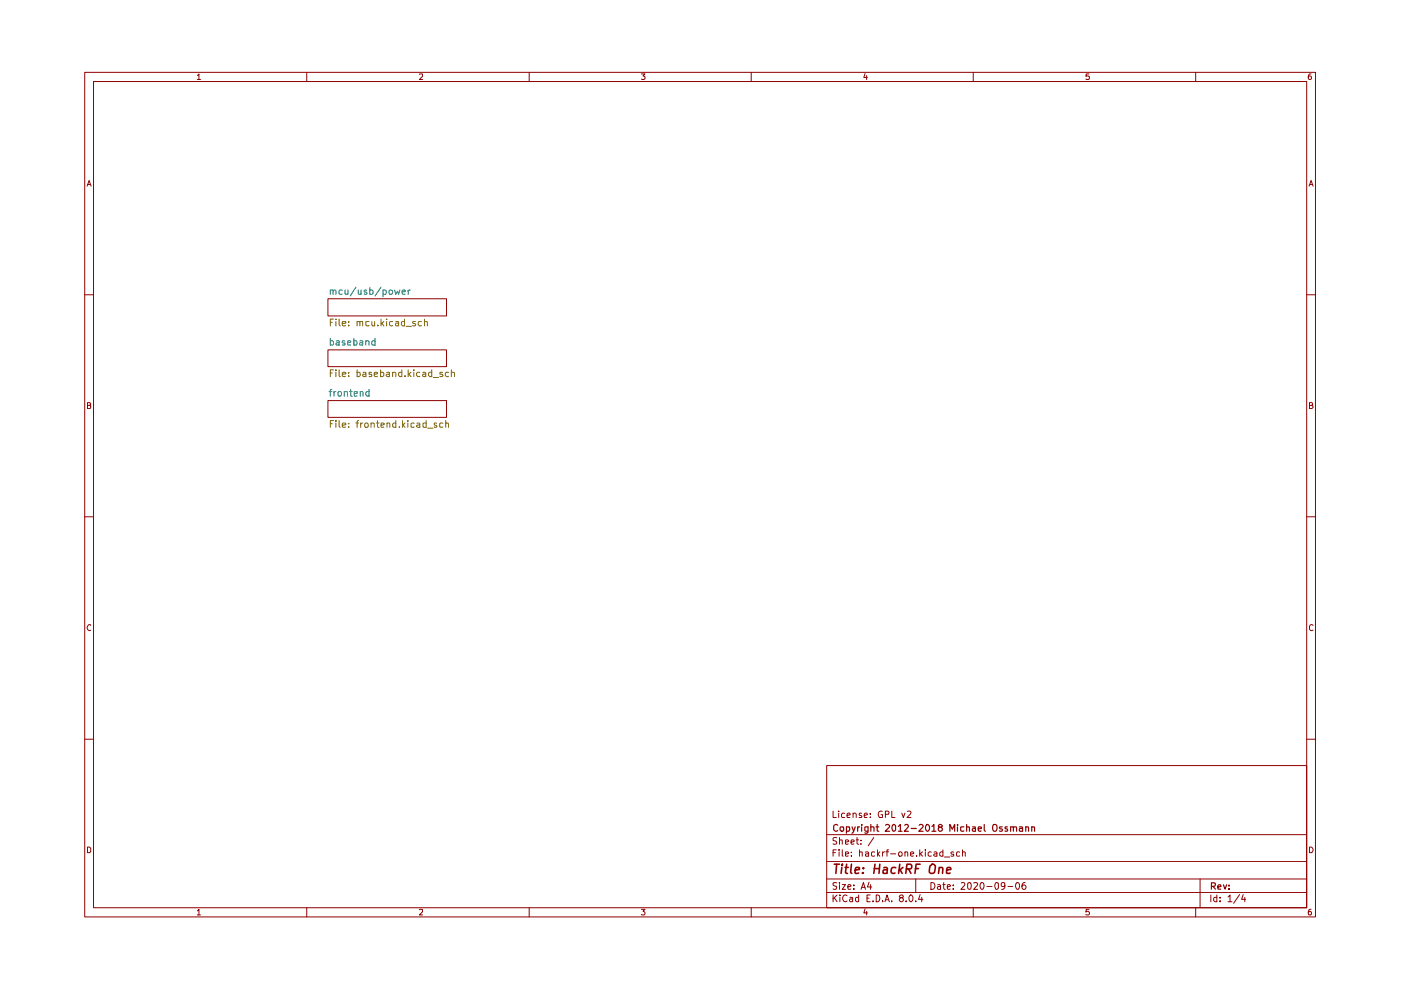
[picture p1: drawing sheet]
<svg xmlns="http://www.w3.org/2000/svg" width="297mm" height="210mm" viewBox="0 0 297 210" stroke-linecap="round" stroke-linejoin="round" font-family="sans-serif">
<g fill="none" stroke="#8f0000" stroke-width=".21">
<path d="M18 15.3h260.9v179.1h-260.9zM19.8 17.3h257.2v175.2h-257.2zM41.8 16l.4-.3v1.2M41.8 16.9h.7M65 15.3v2M88.9 15.8h.7v.4l-.7 .7h.7M112.2 15.3v2M136 15.7h.8l-.5 .4 .5 .3-.1 .4h-.7M159.3 15.3v2M183.4 15.6l-.3 .8h.8M183.7 16v.9M206.3 15.3v2"/>
<path d="M230.9 15.7h-.6l-.1 .5h.7v.6h-.7M253.5 15.3v2M278 15.7l-.4 .1-.2 .8a.35 .35 0 0 0 .3 .3 .35 .35 0 0 0 .4-.3v-.2a.35 .35 0 0 0-.4-.3 .35 .35 0 0 0-.3 .3M18.5 39.5l.4-1.2 .4 1.2M18.6 39.1h.5M277.6 39.5l.4-1.2 .4 1.2M277.7 39.1h.6M18 62.5h1.8M277 62.5h1.9M18.6 86l.5-.1v-.5h-.5v1.2h.5l.1-.1v-.5h-.2M277.6 86l.6-.1v-.5h-.6v1.2h.5l.3-.4-.3-.2M18 109.6h1.8"/>
<path d="M277 109.6h1.9M19.2 132.6v-.1a.54 .54 0 0 0-.6 .1 .54 .54 0 0 0-.1 .6l.2 .4h.5M278.4 132.6l-.1-.1a.42 .42 0 0 0-.7 .3l.1 .7 .3 .2 .4-.1M18 156.7h1.8M277 156.7h1.9M18.6 179.6h.3l.3 .2v.7l-.1 .3h-.5zM175.3 162.3h101.7v30.2h-101.7zM175.3 177h101.7M176.6 172v1.3h.7M177.4 177.6h-.5l-.3 .1v.5l.7 .2 .1 .2-.3 .4-.5-.1M177.8 172v.1M177.8 172.4v.9"/>
<path d="M178 178.2l.2-.1 .4 .1v.8M178 177.6v1.4M179.1 172.5l-.4-.1-.3 .2 .1 .6 .6 .1M179.3 178.6l.6-.2-.1-.2h-.5v.7h.5M179.6 172.9l.7-.2-.2-.3-.4 .1-.1 .7 .1 .1h.5M180.4 178.6l.7-.2-.1-.2-.4-.1-.2 .1v.6l.2 .2 .4-.1M180.9 172.6v-.1a.36 .36 0 0 1 .6 .1v.7M180.9 172.4v.9M181.5 178.1h.5M181.7 177.6v1.2l.3 .2M182.6 178.9v.1M182.6 178.2h.1"/>
<path d="M182.6 172.5l-.3-.1-.2 .2 .2 .3 .4 .2-.1 .2h-.5M183.2 172.9l.7-.2-.2-.3-.4 .1-.1 .7 .1 .1h.5M184.5 173.2v.1M184.5 172.5v.1M185.3 177.6l-1.2 1.7M187 172.1a.62 .62 0 0 0-.7 .1 .62 .62 0 0 0 0 .8l.2 .3h.5l.1-.6h-.3M187.7 172.6h.7a.36 .36 0 0 0-.2-.6h-.5v1.3M189.1 172v1.3h.7M191.2 172.4l.3 .9 .4-.9M192.4 172.1l.5-.1 .2 .3-.8 1h.8M277.6 179.6a.66 .66 0 0 1 .8 .4 .66 .66 0 0 1-.3 .8h-.5zM41.8 193.1l.4-.3v1.2"/>
<path d="M41.8 194h.7M65 192.5v1.9M88.9 192.9h.7v.4l-.7 .7h.7M112.2 192.5v1.9M136 192.8h.8l-.5 .4 .5 .3-.1 .4h-.7M159.3 192.5v1.9M175.3 189.2h101.7M175.3 186.4h101.7M175.3 182.6h101.7M176.6 189.8v1.4M176.6 180.8h.5M176.9 190.3l.6 .9"/>
<path d="M177.3 180.2h-.7v1.3M177.4 187.2h-.8v.4l.7 .3 .1 .2-.3 .5-.5-.1M177.5 189.8l-.9 .8M177.9 180.2v.1M177.9 180.6v.9M178 187.1v.1M178 187.6v1M178.1 189.8v.1M178.1 190.3v.9M178.6 187.6h.7l-.7 1h.7M178.6 180.2v1.3h.1M179.3 181.1l.6-.2-.1-.2h-.5v.8h.5"/>
<path d="M179.6 189.9a.68 .68 0 0 0-1 .4 .68 .68 0 0 0 .7 .9l.3-.2M179.8 188.1l.6-.2v-.3h-.5l-.1 .2v.7h.6M180.2 190.3h.5l.1 .9M180.5 181.5h.1M180.5 180.7v.1M180.8 190.6h-.5l-.2 .3 .2 .3 .5-.1M181 188.4v.2M181 187.6v.2M182 190.3h-.5l-.1 .2v.4l.2 .3 .4-.1M182 189.8v1.4M182.2 180.8l.3-.2 .3 .1v.8M182.2 180.2v1.3"/>
<path d="M182.6 188.6l.5-1.5 .4 1.5M182.7 188.1h.7M183.4 192.7l-.3 .9h.8M183.5 180.7l.4-.1 .3 .2v.7M183.7 193.2v.8M183.8 190.4h.4M184.2 180.9l-.7 .2v.4h.2h.5M184.2 187l-.3 1.1h.9M184.5 189.8h-.7v1.4h.7M184.6 187.6v1M185.1 191v.2M185.4 180.7l-.4-.1-.2 .3v.6h.6"/>
<path d="M185.8 189.8h.3a.75 .75 0 0 1 .4 .8 .75 .75 0 0 1-.7 .6zM186 180.2v1.3M186.1 181l.4 .5M186.5 180.6l-.5 .5M187.1 191v.2M187.1 180.6v.9M187.6 180.6l-.5 .3M187.6 191.2l.5-1.4 .5 1.4M187.8 190.8h.6M187.8 180.6h.6M188.4 180.2h-.3v1.3M188.8 181h1.1"/>
<path d="M189.1 191v.2M190.5 180.9l.3-.3h.2l.3 .3-.1 .6h-.6zM191 190.3h-.2l-.1-.3 .6-.2 .2 .2-.1 .3-.7 .3v.3l.3 .3h.3l.2-.3v-.3l-.2-.3M191.9 180.8l.1-.2 .5 .2v.7M191.9 180.6v.9M192.1 191v.2M193.1 189.8a.75 .75 0 0 1 .5 .7 .75 .75 0 0 1-.5 .7 .92 .92 0 0 1 0-1.4zM193.1 181.1l.6-.2-.1-.3-.5 .2v.6l.2 .1h.3M194.2 191v.2M194.2 186.4v2.8M194.3 181.5h.1M195 180.2v1.3"/>
<path d="M195.1 189.7l-.4 1h1M195.2 181l.4 .5M195.4 190.3v.9M195.6 180.6l-.6 .5M196.2 180.2v.1M196.2 180.6v.9M197.4 187.1a.73 .73 0 0 1 .8 .7 .73 .73 0 0 1-.8 .8zM197.5 180.7l-.5-.1-.2 .3 .1 .6h.6M198 180.7l.5-.1 .1 .2v.7M198.6 180.9l-.6 .3 .2 .3h.4M198.8 187.6h.5l.1 1M199.4 187.9l-.5 .1-.2 .2 .2 .4 .5-.1"/>
<path d="M199.9 180.7a.45 .45 0 0 0-.7 .2l.1 .6h.6M199.9 187.6h.5M199.9 180.2v1.3M200.1 187.1v1.2l.3 .3M200.3 181.7h1.1M200.8 188.1l.7-.2-.1-.3h-.4l-.2 .2 .1 .7h.5M202.1 188.4v.2M202.1 187.6v.2M202.2 180.7l-.3-.1-.3 .2 .1 .2 .5 .1v.4h-.6M203.5 180.7l-.5-.1-.2 .3 .1 .6h.6M203.8 187.2l.5-.1a.36 .36 0 0 1 .2 .6l-.8 .9h.9M204.1 180.8l.1-.2 .5 .2v.7"/>
<path d="M204.1 180.2v1.3M205.2 187.2h.6a.93 .93 0 0 1-.3 1.4l-.3-.4zM206.3 192.5v1.9M206.4 187.2l.6-.1 .3 .3-.1 .3-.8 .9h.9M208 187.2l.1-.1a.76 .76 0 0 1 .5 .7 .76 .76 0 0 1-.5 .8l-.3-.6zM209.2 188h1.1M211.1 187.2l.3-.1 .3 .3v.8l-.3 .4a.84 .84 0 0 1-.3-1.4zM213 187.7v.2l-.2 .1-.4-.1v-.7h.6v1l-.3 .4h-.3M213.7 188h1M215.5 187.2l.2-.1a.76 .76 0 0 1 .5 .7 .76 .76 0 0 1-.5 .8l-.4-.6zM217.4 187.1a.57 .57 0 0 0-.7 .6v.5l.2 .4h.4l.1-.2 .1-.5-.2-.3h-.4l-.2 .3M230.9 192.8h-.6l-.1 .6 .2-.2h.3l.3 .3-.1 .4h-.7"/>
<path d="M253.5 192.5v1.9M254.4 186.4v6.1M256.7 189.8v1.4M258 190.3h-.5l-.2 .6a.45 .45 0 0 0 .7 .2M258 189.8v1.4M258.7 191v.2M258.7 190.3v.1M260.4 190.2l.4-.4v1.4M260.4 191.2h.8M262.8 189.7l-1.3 1.8M263.6 189.7l-.4 1h.9M263.9 190.3v.9"/>
<path d="M278 192.8h-.4l-.2 .5 .1 .7h.5a.43 .43 0 0 0 0-.6 .43 .43 0 0 0-.5-.1l-.1 .2"/>
</g>
<g fill="none" stroke="#8f0000" stroke-width=".25">
<path d="M177.6 175l-.4-.2-.4 .3v.8l.4 .3 .4-.1M178.2 175.4l.6-.1v.9a.45 .45 0 0 1-.7-.2zM179.5 176.2h.6v-.9h-.6v1.4M180.7 175.3l.3 .9M181.3 175.3l-.5 1.3-.1 .1M181.8 175.3v.9M182.3 175.3h-.3l-.2 .3M182.7 174.8v.2M182.7 175.3v.9M184 176.2h-.4l-.2-.1v-.8h.6v1.1l-.3 .3-.3-.1M184.6 175.4l.6-.1 .1 .9M184.6 174.8v1.4"/>
<path d="M185.7 175.3h.6M186 174.8v1.4h.3M187.8 175l.1-.2h.4l.3 .4-.9 1h.9M189.3 174.9l.2-.1 .4 .3v.9l-.4 .2a.82 .82 0 0 1-.2-1.3zM190.5 175.2l.4-.4v1.4M190.5 176.2h.7M191.8 175l.2-.2h.3l.3 .4-.9 1h.9M193.2 175.7h1.1M194.9 175l.6-.2 .2 .4-.9 1h.9M196.6 174.8a.75 .75 0 0 1 .5 .7 .75 .75 0 0 1-.5 .7 .92 .92 0 0 1 0-1.4zM197.6 175.2l.4-.4v1.4M197.6 176.2h.8"/>
<path d="M199.2 175.4l-.3-.3 .3-.3 .6 .3-.1 .2-.5 .1-.3 .3v.3l.3 .2 .6-.2v-.3l-.4-.3M201.4 176.2v-1.4l.5 1 .5-1v1.4M203 174.8v.2M203 175.3v.9M204.4 175.3l-.7 .1v.7l.2 .1h.5M204.9 175.4l.6-.1v.9M204.9 174.8v1.4M206.2 175.3h.5l.1 .9M206.8 175.7h-.5l-.2 .2 .2 .3h.5M207.4 175.7h.7l-.1-.4h-.5l-.1 .2 .1 .7h.5M208.7 174.8v1.2l.2 .2M210.5 175l.5-.2 .3 .2 .1 .3a.81 .81 0 0 1-.4 .9h-.2a.92 .92 0 0 1-.3-1.2z"/>
<path d="M212.5 175.3h-.5l-.1 .2 .6 .3v.4h-.6M213.6 175.3h-.4l-.1 .2 .1 .2 .4 .1v.4h-.5M214.3 175.4l.6-.1v.9M214.3 175.3v.9M214.9 175.5v-.2h.5l.1 .9M216.1 175.3h.6l.1 .9M216.8 175.7h-.7v.5h.7M217.5 175.4l.5-.1 .1 .9M217.5 175.3v.9M218.8 175.4l.5-.1v.9M218.8 175.3v.9M256.9 187.9h.5a.45 .45 0 0 0 .2-.6l-.7-.1v1.3"/>
<path d="M257.2 187.9l.5 .6M258.2 188.1l.7-.2-.2-.3-.4 .1-.1 .7 .1 .1h.5M259.4 187.6l.3 .9 .4-.9M260.6 188.4v.1M260.6 187.7v.1"/>
</g>
<g fill="none" stroke="#8f0000" stroke-width=".34">
<path d="M176.9 183.2h1.1M177.4 183.2l-.2 2M178.5 183.9l-.2 1.3M178.6 183.2v.3M179.2 183.9h.6M179.5 183.2l-.2 1.7 .4 .3M180.5 183.2l-.1 1.7 .2 .3M181.3 184.5l.9-.2v-.3l-.6-.1-.2 .3-.1 .9h.7M183 185l.1 .1h-.3l.2-.1-.1 .2M183.1 184v.2M185.3 184.2h1.2M185.5 183.2l-.2 2"/>
<path d="M186.5 183.2l-.1 2M187.4 184h.7v1.2M188.1 184.3l-.6 .1-.3 .3v.4l.2 .1 .7-.1M189.9 184h-.7l-.3 .8 .3 .4 .6-.1M190.8 183.2l-.3 2M190.9 184.4l.4 .8M191.4 183.9l-.8 .7M192.2 184.2h.9l.2-.7-.2-.3h-.8l-.3 2M192.6 184.2l.5 1M194.1 184.2h.6M195.1 183.2h-.9l-.2 2M197.2 183.6l.4-.4h.4a1.38 1.38 0 0 1 0 1.9 .67 .67 0 0 1-1-.2z"/>
<path d="M199.2 184.1l.2-.2 .4 .1v1.2M199.2 183.9l-.2 1.3M200.7 184.5l.9-.2-.1-.3h-.7l-.1 .9 .1 .3 .6-.1"/>
</g>
<g fill="#fff">
<path d="M69.5 63.3h25.2v3.7h-25.2z"/>
<path d="M69.5 74.2h25.2v3.5h-25.2z"/>
<path d="M69.5 84.9h25.2v3.6h-25.2z"/>
</g>
<path d="M69.5 63.3h25.2v3.7h-25.2zM69.5 74.2h25.2v3.5h-25.2zM69.5 84.9h25.2v3.6h-25.2z" fill="none" stroke="#8f0000" stroke-width=".21"/>
<g fill="none" stroke="#006f6f" stroke-width=".21">
<path d="M70 61.6l.5-.1 .1 .2v.7M70 71.7v1.5h.5l.2-.7-.2-.3-.5 .1M70 61.5v.9M70.6 61.7l.2-.2 .4 .2v.7M71.3 72.3h.6v.9h-.6l-.1-.4 .7-.2M72.6 61.6h-.7v.7h.7M73.1 72.3h-.5v.4h.5l.1 .2-.1 .3h-.5M73.2 61.5v.7l.1 .2 .5-.1M73.7 72.7l.7-.1v-.3l-.5-.1-.2 .2 .1 .8h.6M73.8 61.5v.9M75 71.7v1.5h.5l.2-.7-.2-.3-.5 .1M75.5 60.9l-1.2 1.9"/>
<path d="M76 61.5v.7l.1 .2 .5-.1M76.3 72.3h.6v.9h-.6l-.1-.4 .7-.2M76.6 61.5v.9M77.6 72.4l.2-.2 .4 .2v.8M77.6 72.2v1M77.7 61.6h-.5v.3l.5 .1 .1 .2-.2 .2-.4-.1M78.4 61.6l.4-.1 .3 .2-.1 .6h-.6M78.4 61v1.4M79.5 71.7v1.5h-.5l-.2-.7 .3-.3 .4 .1M80.8 60.9l-1.3 1.9M81.2 61.6l.4-.1 .3 .2-.1 .6h-.6M81.2 61.5v1.4"/>
<path d="M82.6 61.6h.6v.6l-.1 .1a.36 .36 0 0 1-.6-.1zM83.7 61.5l.2 .9 .4-.7 .2 .7 .3-.9M85.3 61.9l.7-.1-.1-.2-.5-.1-.1 .2v.5l.1 .2 .5-.1M86.5 61.5v.9M87 61.5l-.5 .2M69.8 83h.6M70.4 82.6h-.3l-.1 .1v1.3M70.8 83v1M71.2 83l-.4 .2M71.6 83.2l.3-.2h.3l.2 .2v.5l-.2 .3-.5-.2zM73 83.2l.1-.1a.36 .36 0 0 1 .6 .1v.8M73 83v1"/>
<path d="M74.1 83h.6M74.4 82.6v1.3l.3 .1M75.1 83.5l.7-.2-.1-.2h-.6v.8h.6M76.4 83.2l.2-.2 .3 .1 .1 .9M76.4 83v1M78.2 83.1a.45 .45 0 0 0-.6 .1l.1 .7h.5M78.2 82.6v1.4"/>
</g>
<g fill="none" stroke="#7c6100" stroke-width=".21">
<path d="M70 68.3h.5M70 79.1h.5M70.7 67.7h-.7v1.4M70.7 78.4h-.7v1.5M71.2 67.7h.1M71.2 78.4v.2M71.2 68.2v.9M71.2 78.9v1M71.9 67.7v1.1l.3 .3M71.9 78.4v1.3l.3 .2M72.6 68.6l.7-.1v-.3h-.6l-.1 .1 .1 .7h.6M72.6 79.3h.7v-.3l-.5-.1-.2 .2v.6l.2 .2 .5-.1"/>
<path d="M73.9 68.9v.2M73.9 68.2v.1M73.9 79.7v.2M73.9 79v.1M75.7 68.3l.5-.1 .1 .9M75.7 79l.4-.1 .3 .3v.4l-.3 .3-.4-.1M75.7 68.2v.9M75.7 78.4v1.5M76.3 68.3l.1-.1h.5v.9M77 79h.6v.9M77.6 79.3h-.6l-.1 .2 .2 .4 .5-.1M78.2 68.2l-.6 .1v.6l.2 .2 .4-.1"/>
<path d="M78.8 79h-.6v.3h.5l.1 .4-.1 .2-.5-.1M78.8 68.2l.1 .8 .4 .1 .1-.2M79.3 79.3h.7v-.3l-.4-.1-.3 .2v.6l.3 .2 .4-.1M79.4 68.2v.9M80.1 68.9v.2M80.7 79l.4-.1 .3 .3v.4l-.3 .3-.4-.1M80.7 78.4v1.5M80.8 67.7v1.4M81 68.5l.4 .6M81.4 68.2l-.6 .5M82 67.7h.1M82 79h.6v.9"/>
<path d="M82 68.2v.9M82.6 79.3h-.6l-.1 .2 .2 .4 .5-.1M83.2 68.2h-.5l-.1 .6a.45 .45 0 0 0 .6 .2M83.2 79l.5-.1 .2 .2v.8M83.2 78.9v1M83.9 68.2h.5l.1 .9M84.5 68.5h-.5l-.2 .3 .2 .3 .5-.1M85.2 79l-.4-.1-.3 .3v.4l.3 .3 .4-.1M85.2 78.4v1.5M85.8 68.2h-.5l-.2 .2v.4l.3 .3 .4-.1M85.8 67.7v1.4M85.9 79.7v.2"/>
<path d="M86.1 69.2h1.1M86.5 78.4v1.5M86.7 79.3l.4 .6M87.1 78.9l-.6 .5M87.7 78.4v.2M87.7 78.9v1M88.1 68.2h-.5l-.1 .1 .6 .4v.3h-.6M89 79l-.4-.1-.3 .3v.4l.3 .3 .4-.1M89.3 68.2h-.5l-.1 .2v.4l.2 .3 .4-.1M89.7 79l.3-.1 .3 .2v.8M90 68.3l.5-.1 .1 .9M90 67.7v1.4"/>
<path d="M90.3 79.3h-.6l-.1 .2 .2 .4 .5-.1M91.5 79l-.4-.1-.2 .3v.4l.2 .3 .4-.1M91.5 78.4v1.5M93.8 79l-.3-.1-.3 .3 .1 .1 .5 .1 .1 .3-.2 .2-.5-.1M95.1 79l-.4-.1-.3 .3v.4l.3 .3 .4-.1M95.7 79l.4-.1 .3 .2v.8M95.7 78.4v1.5M70 89.8h.5M70.7 89.2h-.7v1.4M71.2 89.2v.1M71.2 89.7v.9M71.9 89.2v1.2l.3 .2"/>
<path d="M72.6 90.2l.7-.2-.2-.3-.5 .1v.6l.2 .2 .5-.1M73.9 90.5v.1M73.9 89.8h.1M75.5 89.7h.5M76 89.2l-.3 .2v1.2M76.5 89.7v.9M76.9 89.7l-.4 .2M77.3 89.9l.3-.2h.2l.3 .2-.1 .6h-.6zM78.7 89.8l.2-.1 .4 .1v.8M78.7 89.7v.9M79.8 89.7h.6M80 89.2v1.3l.4 .1"/>
<path d="M80.8 90.2l.7-.2-.1-.2h-.6v.7h.6M82.1 89.8l.1-.1 .4 .1v.8M82.1 89.7v.9M83.9 89.8a.45 .45 0 0 0-.7 .1l.1 .6h.6M83.9 89.2v1.4M84.7 90.5v.1M85.4 89.2v1.4M85.4 90.1l.5 .5M85.9 89.7l-.5 .5M86.5 89.2v.1M86.5 89.7v.9M87.8 89.8l-.4-.1-.3 .1v.7h.7"/>
<path d="M88.4 89.8l.4-.1 .2 .1v.8M89 90l-.7 .3 .3 .3 .4-.1M90.4 89.8l-.5-.1-.2 .1v.7h.7M90.4 89.2v1.4M90.7 90.8h1.1M91.9 80h1.1M92.6 89.8l-.4-.1-.2 .2 .2 .3h.4v.2l-.1 .2-.5-.1M93.9 89.8l-.4-.1-.3 .1v.7h.7M94.5 89.8l.2-.1 .4 .1v.8M94.5 89.2v1.4"/>
</g>
</svg>
